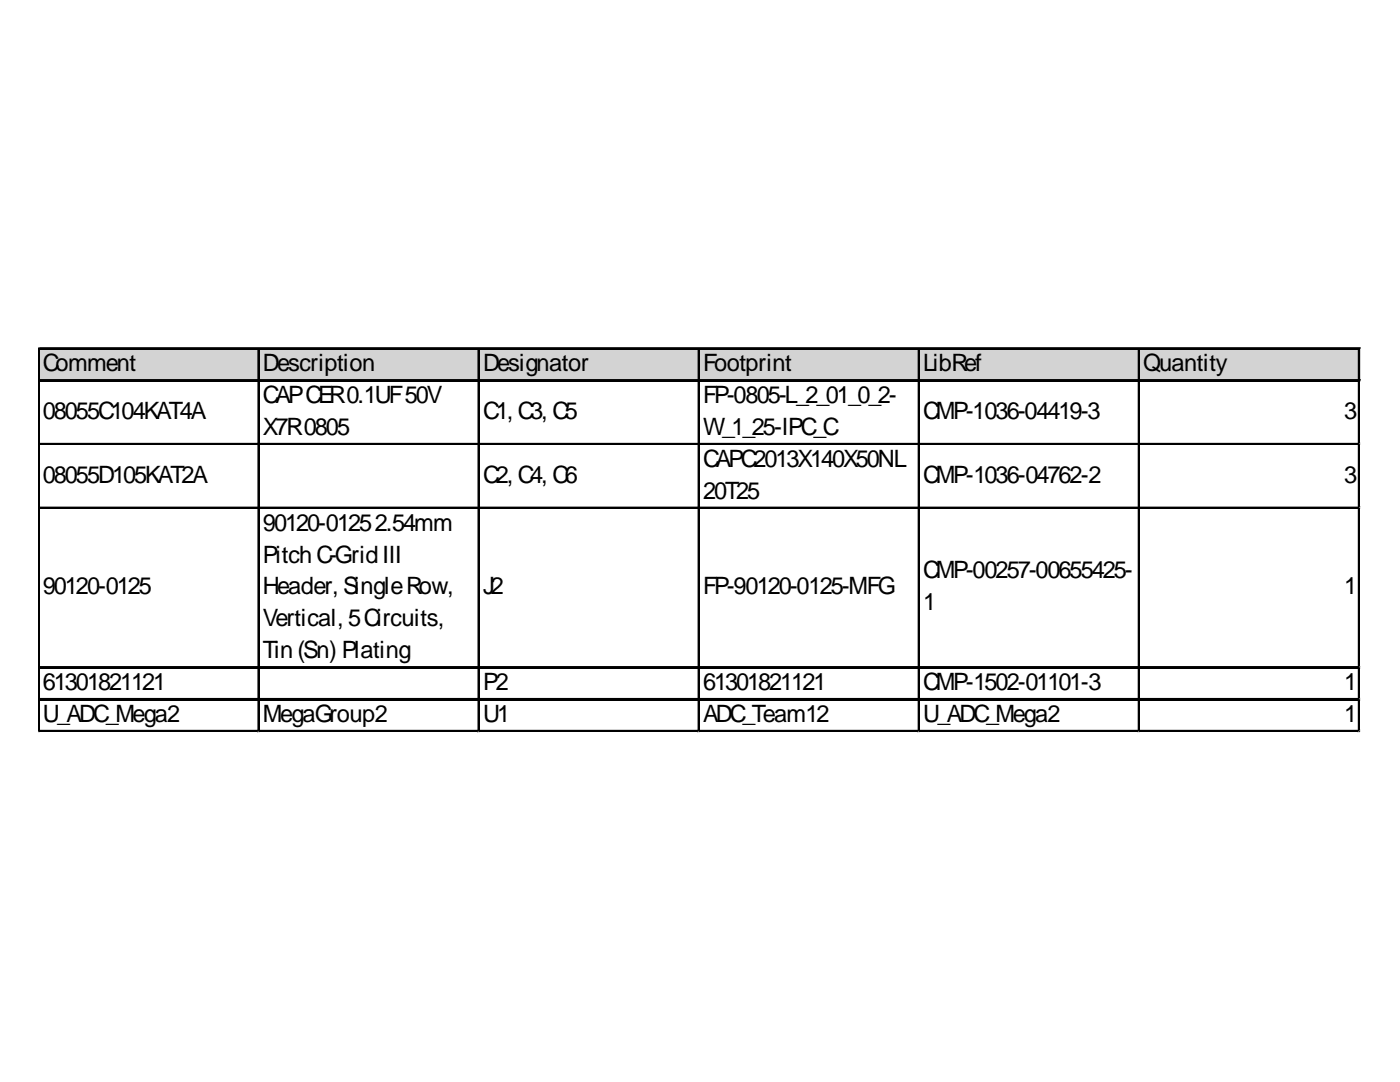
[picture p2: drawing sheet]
<svg xmlns="http://www.w3.org/2000/svg" width="279mm" height="216mm" viewBox="0 0 279 216" stroke-linecap="round" stroke-linejoin="round" font-family="sans-serif">
<defs><g id="words">
<g font-size="4.8">
<text x="8.6" y="74.1">Comment</text>
<text x="52.5" y="74.1">Description</text>
<text x="96.4" y="74.1">Designator</text>
<text x="140.3" y="74.1">Footprint</text>
<text x="184.2" y="74.1">LibRef</text>
<text x="228.2" y="74.1">Quantity</text>
<text x="8.6" y="83.6">08055C104KAT4A</text>
<text x="52.5" y="80.4">CAPCER0.1UF50V</text>
<text x="96.4" y="83.6">C1, C3, C5</text>
<text x="140.3" y="80.4">FP-0805-L_2_01_0_2-</text>
<text x="184.2" y="83.6">CMP-1036-04419-3</text>
<text x="268.3" y="83.6">3</text>
<text x="52.5" y="86.8">X7R0805</text>
<text x="140.3" y="86.8">W_1_25-IPC_C</text>
<text x="140.3" y="93.2">CAPC2013X140X50NL</text>
<text x="8.6" y="96.3">08055D105KAT2A</text>
<text x="96.4" y="96.3">C2, C4, C6</text>
<text x="140.3" y="99.5">20T25</text>
<text x="184.2" y="96.3">CMP-1036-04762-2</text>
<text x="268.3" y="96.3">3</text>
<text x="52.5" y="105.9">90120-01252.54mm</text>
<text x="52.5" y="112.2">Pitch C-Grid III</text>
<text x="8.6" y="118.6">90120-0125</text>
<text x="52.5" y="118.6">Header, SingleRow,</text>
<text x="96.4" y="118.6">J2</text>
<text x="140.3" y="118.6">FP-90120-0125-MFG</text>
<text x="184.2" y="115.4">CMP-00257-00655425-</text>
<text x="268.3" y="118.6">1</text>
<text x="52.5" y="125">Vertical, 5Circuits,</text>
<text x="184.2" y="121.8">1</text>
<text x="52.5" y="131.3">Tin (Sn) Plating</text>
<text x="8.6" y="137.7">61301821121</text>
<text x="96.4" y="137.7">P2</text>
<text x="140.3" y="137.7">61301821121</text>
<text x="184.2" y="137.7">CMP-1502-01101-3</text>
<text x="268.3" y="137.7">1</text>
<text x="8.6" y="144.1">U_ADC_Mega2</text>
<text x="52.5" y="144.1">MegaGroup2</text>
<text x="96.4" y="144.1">U1</text>
<text x="140.3" y="144.1">ADC_Team12</text>
<text x="184.2" y="144.1">U_ADC_Mega2</text>
<text x="268.3" y="144.1">1</text>
</g>
</g></defs>
<path d="M7.9 69.7h263.6v6.4h-263.6z" fill="#d3d3d3"/>
<g fill="none" stroke="#000" stroke-width=".32">
<path d="M7.6 69.4v76.7M7.8 69.4v76.7M7.9 69.4h263.6M7.9 69.6h263.6M7.9 75.8h263.6M7.9 76h263.6M51.5 69.8v76.3M51.7 69.8v76.3M95.5 69.8v76.3M95.6 69.8v76.3M139.4 69.8v76.3M139.5 69.8v76.3"/>
<path d="M183.3 69.8v76.3M183.5 69.8v76.3M227.2 69.8v76.3M227.4 69.8v76.3M271.1 69.8v76.3M271.3 69.8v76.3M7.9 88.5h263.6M7.9 88.7h263.6M7.9 101.2h263.6M7.9 101.4h263.6M7.9 133.1h263.6M7.9 133.2h263.6"/>
<path d="M7.9 139.4h263.6M7.9 139.6h263.6M7.9 145.8h263.6M7.9 145.9h263.6"/>
</g>
<path d="M7.6 146.1v.1" fill="none" stroke="#e0e0e0" stroke-width=".32"/>
<path d="M7.6 146.1l.3 .1z" fill="#e0e0e0"/>
<path d="M51.5 146.1v.1" fill="none" stroke="#e0e0e0" stroke-width=".32"/>
<path d="M51.5 146.1l.4 .1z" fill="#e0e0e0"/>
<path d="M95.5 146.1v.1" fill="none" stroke="#e0e0e0" stroke-width=".32"/>
<path d="M95.5 146.1l.3 .1z" fill="#e0e0e0"/>
<path d="M139.4 146.1v.1" fill="none" stroke="#e0e0e0" stroke-width=".32"/>
<path d="M139.4 146.1l.3 .1z" fill="#e0e0e0"/>
<path d="M183.3 146.1v.1" fill="none" stroke="#e0e0e0" stroke-width=".32"/>
<path d="M183.3 146.1l.3 .1z" fill="#e0e0e0"/>
<path d="M227.2 146.1v.1" fill="none" stroke="#e0e0e0" stroke-width=".32"/>
<path d="M227.2 146.1l.3 .1z" fill="#e0e0e0"/>
<path d="M271.1 146.1v.1" fill="none" stroke="#e0e0e0" stroke-width=".32"/>
<path d="M271.1 146.1l.4 .1z" fill="#e0e0e0"/>
<path d="M271.5 88.5h.1" fill="none" stroke="#e0e0e0" stroke-width=".32"/>
<path d="M271.5 88.5v.3z" fill="#e0e0e0"/>
<path d="M271.5 101.2h.1" fill="none" stroke="#e0e0e0" stroke-width=".32"/>
<path d="M271.5 101.2v.4z" fill="#e0e0e0"/>
<path d="M271.5 133.1h.1" fill="none" stroke="#e0e0e0" stroke-width=".32"/>
<path d="M271.5 133.1v.3z" fill="#e0e0e0"/>
<path d="M271.5 139.4h.1" fill="none" stroke="#e0e0e0" stroke-width=".32"/>
<path d="M271.5 139.4v.3z" fill="#e0e0e0"/>
<path d="M271.5 145.8h.1" fill="none" stroke="#e0e0e0" stroke-width=".32"/>
<path d="M271.5 145.8v.3z" fill="#e0e0e0"/>
<use href="#words"/>
</svg>
